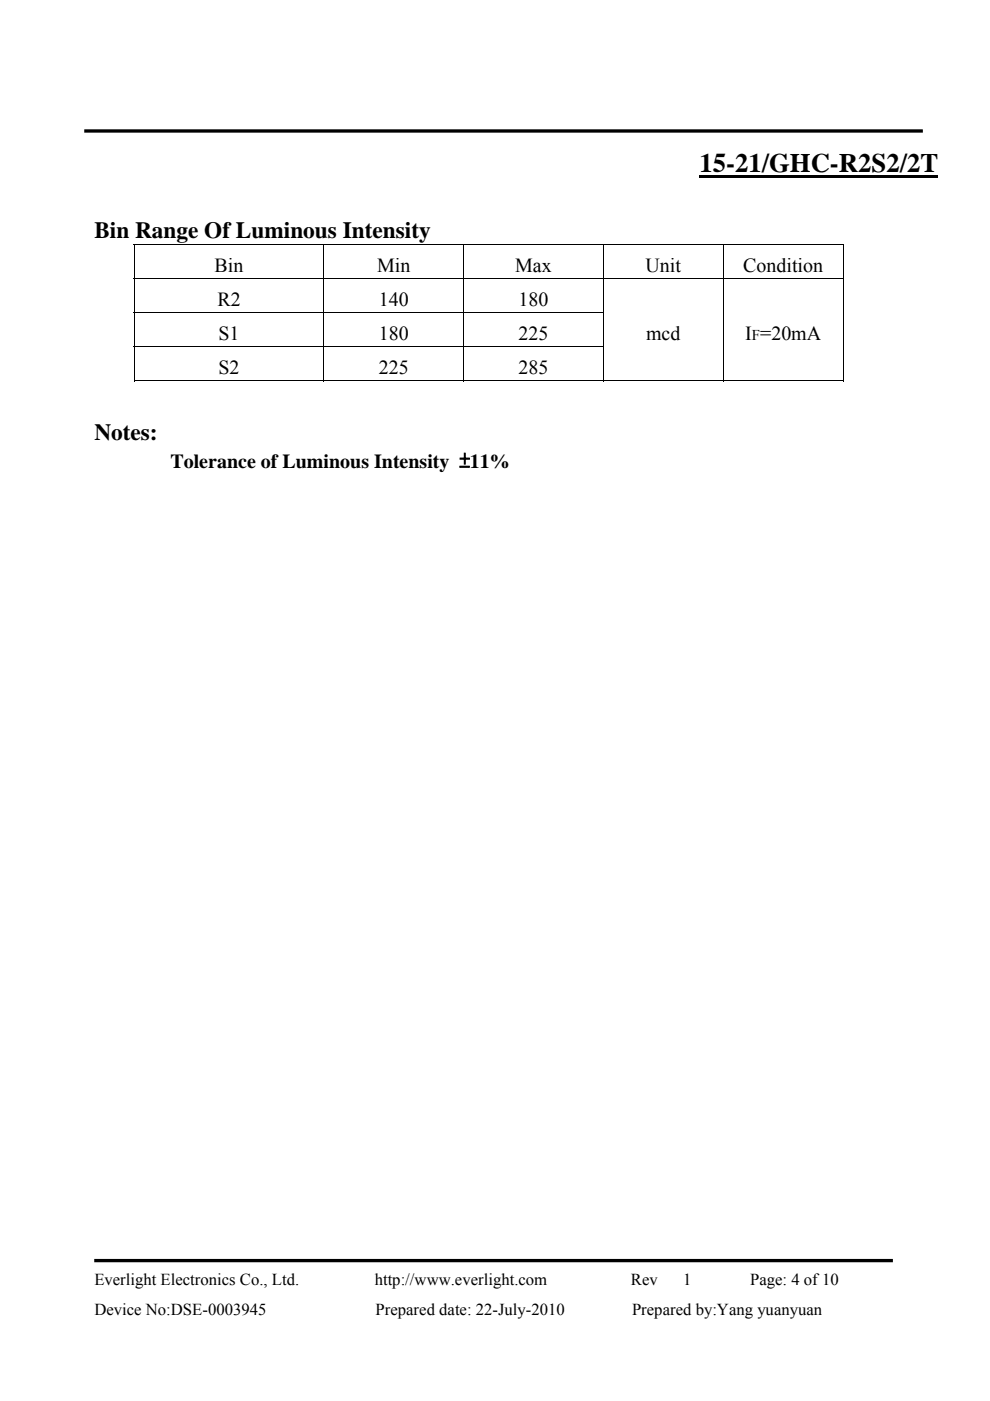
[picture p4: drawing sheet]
<svg xmlns="http://www.w3.org/2000/svg" width="210mm" height="297mm" viewBox="0 0 210 297" stroke-linecap="round" stroke-linejoin="round" font-family="sans-serif">
<defs><g id="words">
<text font-size="5.7" x="148.3" y="36.5">15-21/GHC-R2S2/2T</text>
<g font-size="4.9">
<text x="20" y="50.4">Bin Range Of Luminous Intensity</text>
<text x="20" y="93.2">Notes:</text>
</g>
<g font-size="4.2">
<text x="45.5" y="57.6">Bin</text>
<text x="80" y="57.6">Min</text>
<text x="109.2" y="57.6">Max</text>
<text x="136.9" y="57.6">Unit</text>
<text x="157.6" y="57.6">Condition</text>
<text x="46.1" y="64.9">R2</text>
<text x="80.3" y="64.9">140</text>
<text x="109.9" y="64.9">180</text>
<text x="137" y="72">mcd</text>
<text x="158" y="72">I =20mA</text>
<text x="46.3" y="72.1">S1</text>
<text x="80.3" y="72.1">180</text>
<text x="109.9" y="72.1">225</text>
<text x="46.3" y="79.3">S2</text>
<text x="80.3" y="79.3">225</text>
<text x="109.9" y="79.3">285</text>
<text x="36.1" y="99.1">Tolerance of Luminous Intensity ±11%</text>
</g>
<g font-size="3.5">
<text x="20" y="272.4">Everlight Electronics Co., Ltd.</text>
<text x="79.4" y="272.4">http://www.everlight.com</text>
<text x="133.8" y="272.4">Rev</text>
<text x="144.8" y="272.4">1</text>
<text x="159" y="272.4">Page: 4 of 10</text>
<text x="20" y="278.7">Device No:DSE-0003945</text>
<text x="79.6" y="278.7">Prepared date: 22-July-2010</text>
<text x="134" y="278.7">Prepared by:Yang yuanyuan</text>
</g>
<text font-size="3.2" x="159.4" y="72">F</text>
</g></defs>
<path d="M148.3 37.1h50.6v.5h-50.6zM28.4 51.8h.2v.2h-.2zM178.7 51.8h.1v.2h-.1zM153.3 66.3h.1v.1h-.1zM153.3 73.5h.1v.1h-.1zM178.7 66.3h.1v.1h-.1zM178.7 73.5h.1v.1h-.1zM178.7 80.7h.1v.2h-.1z" fill="#000"/>
<path d="M17.9 27.8h177.8M20 267.3h169.3" fill="none" stroke="#000" stroke-width=".71" stroke-linecap="butt"/>
<g fill="none" stroke="#000" stroke-width=".21">
<path d="M28.4 51.9h150.4M28.4 59.1h150.4M28.5 52v7M28.5 59.2v7.1M68.7 52v7M68.7 59.2v7.1M98.3 52v7M98.3 59.2v7.1M128 52v7M128 59.2v7.1M153.4 52v7M153.4 59.2v7.1"/>
<path d="M178.8 52v7M178.8 59.2v7.1M28.4 66.3h99.6M28.4 73.6h99.6M28.5 66.4v7.1M28.5 73.6v7.3M68.7 66.4v7.1M68.7 73.6v7.3M98.3 66.4v7.1M98.3 73.6v7.3M128 66.4v7.1M128 73.6v7.3"/>
<path d="M153.4 66.4v7.1M153.4 73.6v7.3M178.8 66.4v7.1M178.8 73.6v7.3M28.4 80.8h40.2M68.8 80.8h29.4M98.4 80.8h29.5M128 80.8h25.3M153.4 80.8h25.3"/>
</g>
<use href="#words"/>
</svg>
